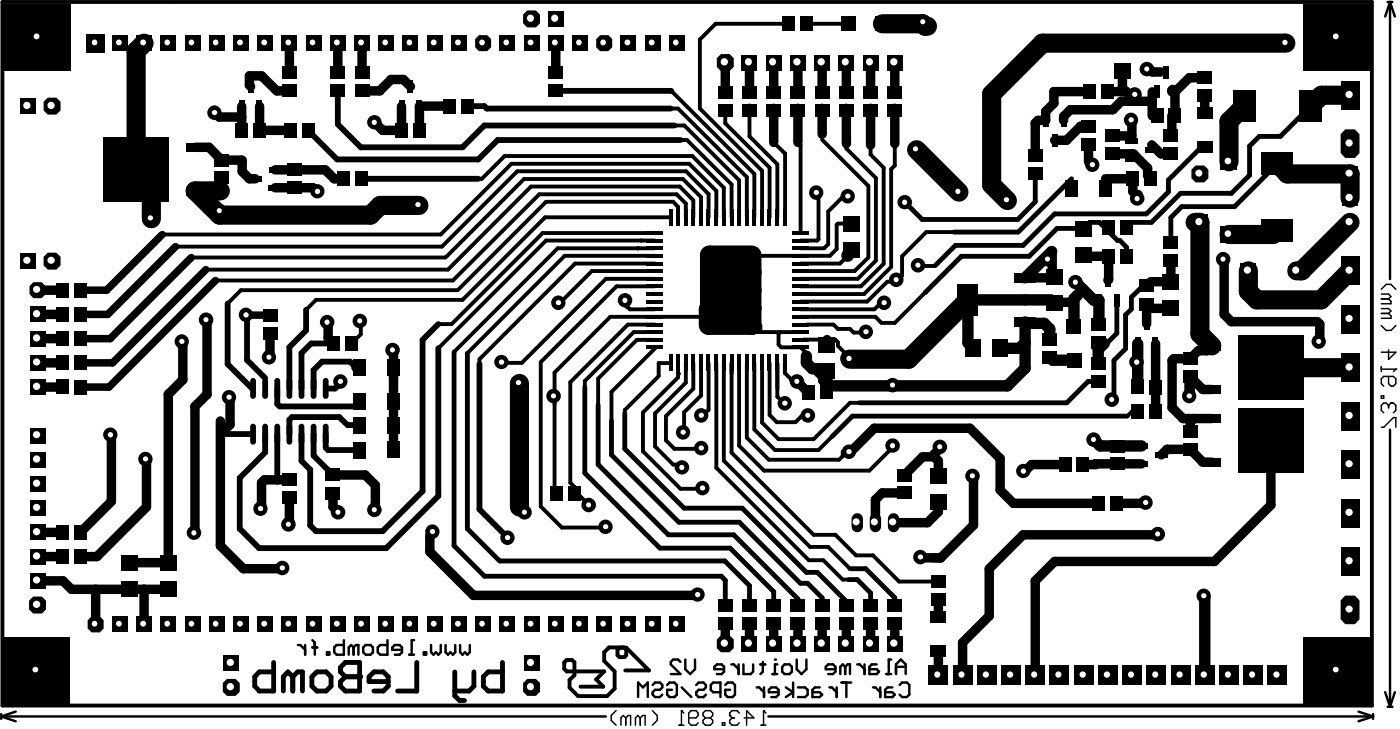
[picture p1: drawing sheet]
<svg xmlns="http://www.w3.org/2000/svg" width="146mm" height="76mm" viewBox="0 0 146 76" stroke-linecap="round" stroke-linejoin="round" font-family="sans-serif">
<g fill="none" stroke="#000" stroke-width=".25">
<path d="M145.1 .2h.5M145.4 .2l.5 1.5M145.4 .2v29M145.4 .2l-.5 1.5M145.4 44.9v29M.1 74.6v.5M.1 74.9l1.5 .5M.1 74.9h63.3M1.6 74.4l-1.5 .5M31.1 67.4h.3l.5 .5M31.9 67.4v1M32.7 66.9l.2 .3v1.2"/>
<path d="M32.7 67.7h.5M34.2 68.2h.2v.2h-.2zM36 66.9v1.5h-.8l-.3-.2v-.5l.3-.3h.8M37 67.7l.2-.3h.3v1M37 67.7v.7M37 67.7l-.3-.3-.2 .3v.7M38 67.7l.2-.3h.5l.3 .3v.5l-.3 .2h-.5l-.2-.2zM40.5 66.9v1.5h-.7l-.3-.2v-.5l.3-.3h.7M42 67.9h-1v-.2l.3-.3h.5l.2 .3v.5l-.2 .2h-.5M42.8 68.4h.5M43.3 66.9h-.2v1.5M44.3 68.2h.3v.2h-.3z"/>
<path d="M45.1 67.4v.8l.2 .2 .3-.2 .2 .2 .3-.2v-.8M46.6 67.4v.8l.2 .2 .3-.2 .3 .2 .2-.2v-.8M48.1 67.4v.8l.3 .2 .2-.2 .3 .2 .2-.2v-.8M66.7 72.9v-1.6l.5 .6 .5-.6v1.6M68.2 71.6l.3-.3h.5l.3 .3v.3l-.3 .2h-.5l-.3 .3v.2l.3 .3h.5l.3-.3M69.8 71.6l.2-.3h.5l.3 .3v1l-.3 .3h-.5l-.2-.3v-.5h.5M71.2 69.2l-.3-.3h-.5l-.3 .3v.2l1.1 1.1h-1.1M71.3 71.9l1 1M71.7 68.9v1.1l.5 .5 .5-.5v-1.1M72.8 71.6l.3-.3h.5l.2 .3v.3l-.2 .2h-.5l-.3 .3v.2l.3 .3h.5l.2-.3M75.3 72.4h-.7l-.3-.3v-.5l.3-.3h.7v1.6M75.7 70h-1v-.3l.3-.3h.5l.2 .3v.5l-.2 .3h-.5"/>
<path d="M75.8 71.6l.3-.3h.5l.3 .3v1l-.3 .3h-.5l-.3-.3v-.5h.6M76.5 69.4h.2l.5 .6M77.2 69.4v1.1M77.7 69.4v1.1h.8l.3-.3v-.8M79.1 71.9h.3l.5 .5M79.5 69.4h.5M79.8 69.2v1l-.3 .3M79.9 71.9v1M80.4 74.9h63.2M80.8 70.5h.5M81 68.9h.1M81.3 69.4h-.3v1.1"/>
<path d="M81.4 72.4h-1v-.3l.3-.2h.5l.2 .2v.5l-.2 .3h-.5M81.8 69.7l.2-.3h.6l.2 .3v.5l-.2 .3h-.6l-.2-.3zM82.2 71.9l.7 .5-.7 .5M82.9 71.3v1.6M83.3 68.9v1.1l.5 .5 .5-.5v-1.1M83.4 71.9h.8l.3 .2v.5l-.3 .3h-.8M85.7 71.9h-.5l-.2 .2v.8h.7l.3-.3-.3-.2h-.7M86.7 71.9h.3l.5 .5M87.4 70h-1v-.3l.2-.3h.5l.3 .3v.5l-.3 .3h-.5M87.5 71.9v1M88 71.3h1M88.4 69.7l.2-.3h.3v1.1"/>
<path d="M88.4 69.7v.8M88.4 69.7l-.3-.3-.2 .3v.8M88.5 71.3v1.6M89.6 69.4h.3l.5 .6M90.4 69.4v1.1M91.3 71.9h.2l.6 .5M91.7 69.4h-.5l-.3 .3v.8h.8l.2-.3-.2-.2h-.8M92.1 71.9v1M92.7 70.5h.5M93.2 68.9h-.3v1.6M93.3 71.9h-.5l-.2 .2v.8h.7l.3-.3-.3-.2h-.7M93.7 70.5v-1.1l.5-.5 .5 .5v1.1"/>
<path d="M93.7 69.7h1M94.1 71.6l.2-.3h.5l.3 .3v1l-.3 .3h-.5l-.2-.3M142.1 74.4l1.5 .5M143.6 74.6v.5M143.6 74.9l-1.5 .5M144.9 72.4l.5 1.5M145.1 73.9h.5M145.9 72.4l-.5 1.5"/>
</g>
<g fill="none" stroke="#000" stroke-width=".99">
<path d="M14.2 17.7l1.6 1.6M20.4 15.4h1.5l1.3 1.3h2.1v1.2l.8 .8h.6M22.5 11.9l.4 .3h2.4M23.2 18.6v1.2l-.2 .2M25.3 11.1v2.5M26.2 9l-.1-.1v-1h1.2l1.6 1.6h1.4M27.1 11.1v2.5h3.2M28.8 17.8h5.2l.9 .9h1M28.8 19.6h3.9l.5 .5h.1M30.3 4.5v3.1M35.3 4.5v3.1M37.9 4.5v3.1"/>
<path d="M42 11.1v2.5h-2l-.7-.7M42.9 9l-.7-.7h-1.3l-1.2 1.2h-1.8M47.1 11.1h-3.2v2.5M58.1 4.5v3.1M75.8 6.5v3.2M78.4 6.5v3.2M80.9 6.5v3.2M80.9 11.5v3.4M83.4 6.5v3.2M83.4 11.5v3.4M86 6.5v3.2M86 11.5v2.5"/>
<path d="M88.5 6.5v3.2M88.5 11.5v3.5M91 6.5v3.2M91 11.5v3.7M93.6 6.5v3.2M93.6 11.5v3.5M113.8 13.2h-.8l-1.5 1.5h-1.2M113.8 15.1v1.8M113.9 9.6h-3.7v1.2l-.9 .9v.9h-.8l-.2 .3v3.3M115.6 18.7h2.9v1.3l.5 .6v-.3M115.8 9.6h2M116.4 16.1h2.1l1.5 1.5v.7l.3 .4"/>
<path d="M117.4 7.4v1.8l1.4 1.4M118.4 12.9v1.3h-2M120.3 7.3l.2 .2h.9M120.4 15.1l1 1h1M120.5 10.6h-3.3l-.8 .9h-4.5l-.7 .7v.4M120.5 9.6v2.5M122.5 12.1v2l-.1 .1M122.6 9.3l-.1 .3M126 10v1.9M126 8.1h-1.6l-1.5 1.5v2.5M3.9 37.9h2.6M3.9 35.4h2.6"/>
<path d="M3.9 32.9h2.6M3.9 30.3h2.6M19.1 35.8v3.9l-1.5 1.5v17.6h-4.1M21.7 33.5v7.7l-1.3 1.3v13.3M28.2 34.8v2.6M34.3 33.8v1.5l.6 .6M37.2 38.4h.4M41.2 36.7v10.3M83.4 40l1.1 1M86.5 35.5v.5M107.2 29h3M110 26.3v2.7"/>
<path d="M112.3 31.2l-.4 .4h-1.5l-.1 .1M113.2 30.3l-.5 .5M113.3 26.7l.2 .1h2.4v2.4v.1M120.8 35.9v7.1M122.4 32.2h-2l-.5-.4v2.1M122.4 27.2v2.2h-2l-.5 .5M124.5 39.4l-.2 .1v1.5M124.5 39.4v2.1M124.5 39.4l1.3 1.3h.9M126.7 36.2l-.5 .5h-.9l-.8 .8h-1.8l-.1 .2v4.9l1.1 1.2h3M128 27.2v5.7l.8 .7h9l.2 .3v1.9M3.9 58.2h2.6"/>
<path d="M3.9 55.6h2.6M3.9 40.5h2.6M11.6 45.5v6.9l-3.2 3.2M15.3 48.1v4.9l-5.2 5.2h-1.7M23 44v13l2.5 2.4h4.1M24.1 41.6v2.8l-1 1M30.3 52v2.9M30.3 50.2h-2.6l-.4 .3v2.7M34.8 51.5v1.5l.7 .6M34.8 49.6h3.4l1.1 1.1v2.7M45.3 55.6l-.4 .4v1.7l4.6 4.5h23.6M54.3 53l.7 .6"/>
<path d="M86.7 40.3l-.3 .4v.3M88.9 47.3l2.5-2.5h10l3.2 3.1v3.3l1.4 1.4h8.9M94.6 51.5h-2.3l-.8 .7v2.4M97.7 47.8h-1.2l-1.9 1.8M97.7 47.8l.4 .4v1.5M98.1 52.5v1l-1.1 1.1h-3.6M98.4 46.8l-.7 .7v.3M101.8 49.8v5.1l-3.4 3.4h-2M111.4 48.6h-3.5l-.8 .7M116.8 52.6h3.1M119.4 48.5h-4.9l.1 .1h-1.4M121.2 55.9h-14.2l-3.6 3.5v5l-2.7 2.8v3.4"/>
<path d="M121.5 47.5l.5-.5h2.5l1.3 1.3h.9M124.8 43.8l-.3 .3v1M132.9 46v6.8l-5.9 5.9h-16.7l-2 2v9.9M3.9 60.7h2.7l.9 .9h10.1M10 61.6v3.7M15.1 61.6v3.7M75.8 65.2v2.1M78.4 65.2v2.1M80.9 65.2v2.1M83.4 65.2v2.1M86 65.2v2.1M88.5 65.2v2.1"/>
<path d="M91 65.2v2.1M93.6 65.2v2.1M98.1 62.7v1.8M98.1 68.1v2.5"/>
</g>
<g fill="none" stroke="#000" stroke-width=".51">
<path d="M108.3 18.1v3l-1.9 1.8h-10l-1.7-1.7M112.1 18.7l-5.6 5.6h-6.7M126 15.4h-.4l-3.4 3.4v1.3l-2.3 2.3h-9.6l-3.3 3.3h-7.1l-2.1 2.1M133.6 17.1l-4.5 4.5h-5.5l-1.2 1.1v2.6M137.1 11.1l-3.2 3.2h-2.2l-1 1v3l-1.9 1.9h-5.3l-3.1 3h-2.6M47.5 36.8v20.2l3.2 3.2h24.7l.4 .5v2.6M48.9 36.9v18.4l3.3 3.3h23.6l2.6 2.6v2.1M115.4 39.9h-1.6l-2.2 2.2h-21.7M116.8 31.4v3.4l-1.1 1.1h-.2M117.8 26.3v-.4l-.7-.8h-.2l-1.9-1.9h-1l-.7 .7h-2.8l-2.9 2.9h-7.1l-3.8 3.8M119.9 29.9h-.4l-1.2 1.2v1.2l-.6 .6v3.6l-1.2 1.2v4.3M61.2 40.5v8.9l7.8 7.9h7.4l4.5 4.6v1.4"/>
<path d="M62.5 42.4v6.2l7.4 7.3h6.8l6.7 6.7v.7M63.9 44v3.5l7.1 7.1h6.3l6.4 6.4h.8l1.5 1.5v.8M65.3 43.2v3.7l6.2 6.2h6.1l6.7 6.7h1.2l3 3.1v.4M88.9 59.4h1.6l3.1 3.1v.8M117.9 43.5h-28.8l-2.1 2.1M28.6 69.2v3h-1.5l-.5-.5v-1l.5-.5h1.5M30.6 70.7l.5-.5h.5v2M30.6 70.7v1.5M30.6 70.7l-.5-.5-.5 .5v1.5M32.6 70.7l.5-.5h1l.5 .5v1l-.5 .5h-1l-.5-.5zM35.6 69.8l.5-.6h1.5v3h-1.5l-.5-.5v-.5l.5-.5-.5-.5zM36.1 70.7h1.5"/>
<path d="M40.6 71.2h-2v-.5l.5-.5h1l.5 .5v1l-.5 .5h-1M43.6 69.2v3h-2M47.6 70.2v2.5l.5 .5h.5M49.6 70.2v1.5l-.5 .5h-1.5M52.5 69.2v3h-1.4l-.6-.5v-1l.6-.5h1.4M88.8 60.6h.8l1.4 1.4v1.3"/>
</g>
<g fill="#000">
<circle cx="41.2" cy="36.7" r=".49"/>
<circle cx="66.7" cy="26" r=".2"/>
<circle cx="67" cy="25.1" r=".2"/>
<circle cx="68.5" cy="24.4" r=".2"/>
<circle cx="70.9" cy="39.1" r=".2"/>
<circle cx="96.7" cy="30.6" r=".2"/>
<circle cx="27.2" cy="53.2" r=".75"/>
<circle cx="37.6" cy="70.7" r=".25"/>
</g>
<g fill="none" stroke="#000" stroke-width=".41">
<path d="M17.7 .2h-17.4v73.5h143.2v-73.5h-125.6M50 18.7h.4l2.4-2.4h19.6l3.3 3.3v3.1M70.1 11.3h.8l7.2 7.2v4.2M70.2 9.5l8.7 8.7v4.5M70.5 13.1h1.1l5.7 5.7v3.9M71.2 14.6h.6l4.7 4.7v3.4M75.8 11.5v1.4l4.7 4.6v5.2M78.4 11v3.3l2.9 2.9v5.5M80.9 11v.5M80.9 14.9l1.2 1.2v6.6M82.5 2.5h-7.7l-1.6 1.6v7.2l6.5 6.6v4.8M83.4 14.9l.3 .3v9.2"/>
<path d="M83.4 11v.5M84.4 2.5h4.4M86 14.6l4.8 4.8v7.5l-1.4 1.4h-5.7M86 11v.5M88.5 11v.5M88.5 15v.5l3.1 3.1v8.6l-1.9 1.9h-6M91 11v.5M91 15.2v1l1.4 1.3v10.1l-2.4 2.3h-6.3M93.6 15v2.3l-.4 .4v10.2l-2.8 2.8h-6.7M93.6 11v.5M35.7 40h-.2l-.3 .2M37.7 33.6v1.3l-.9 1"/>
<path d="M65.5 31.5v.5l.4 .3h2.6M68.5 33.9h-2.8l-6.1 6.1v10.5l.5 .4v.7h.3l1.3 1.3M68.5 27.5h-8.4l-10 10v.6M68.5 24.4h-11.7l-9.6 9.5h-1.4M68.5 36.3v.1l-4.6 4.6v3M68.5 34.7h-2.2l-5.1 5.1v.7M68.5 35.5h-1.9l-4.1 4.1v2.8M68.5 29.9h-4l-8 8v15l2.3 2.2h4.6M68.5 26.7h-9.4l-10.2 10.2M68.5 26h-10.2l-10.8 10.8M68.5 25.1h-11.4l-11.3 11.3M68.5 29.1h-5.1l-8.8 8.8h-2.1"/>
<path d="M68.5 28.3h-6.6l-3.4 3.4M70.1 38h-1.2v1.3l-3.6 3.6v.3M70.1 22.7h-13.1l-8.6 8.6h-15.4l-1 1.1M70.9 22.7v-1.1l-.5-.5h-13.3l-9.2 9.2h-22.7l-1.4 1.4M70.9 38v1.4l-3.7 3.7v4.1l4 3.9h2.4M71.7 38v2l-3.2 3.2v3.5l1.9 1.9h.6l.4 .3M71.7 22.7v-1.4l-.9-1h-14.4l-9 9h-24.9M72.5 22.7v-1.8l-1.4-1.4h-15.6l-8.7 8.7h-25.3M72.5 38v2.6l-2.9 2.9v2.5l.9 .9h2.9M73.3 22.7v-2.1l-1.9-1.9h-16.6l-8.2 8.2h-26.6M73.3 38v3.3l-1.8 1.8v2.2M74.1 22.7v-2.4l-2.4-2.4h-17.6l-7.9 7.9h-27.8"/>
<path d="M74.1 38v4.8l-.7 .7M74.3 33.1h-10.5l-5.8 5.8v12.5l.2 .2M74.9 22.7v-2.7l-2.8-2.9h-18.6l-7.4 7.4h-29.1M74.9 38v10.9l9.7 9.7h1.5l2 2h.7M75.7 38v10.2l9 9h1.9l2.3 2.2M76.5 38v9.3l8.6 8.6h2.3l2.1 2.2h1.8l2.7 2.7h4.1M77.3 38v8.6l2.6 2.6h11l2.5-2.5M77.9 34.7h5.8M78.1 38v7.8l2.3 2.3h7.3l.4-.4v-.5M78.9 38v6.9l2.1 2.1h4.6l1.4-1.4M79.5 34v.7M79.7 38v6.2l1.7 1.7h3.7l3.8-3.8h1"/>
<path d="M80.5 38v5.4l.7 .7h2l.6-.6h.8M81.3 38v3.5l.1 .1M81.6 34.7l-.2 .2v1.1l.3 .3h2l.6 .6v.3M82.1 38v1l.8 1h.5M84 35.5h3.3l.3 .3v.4l.9 .8M84.4 33.9h2.8l.4 .5h1.3l.4 .4h1.1M85.5 20.2l.1 .1v4.7l-.1 .1h-1.8M88.8 26.8h-.2l-.8 .7h-4.1M88.8 20.6h-.7l-1.5 1.5v3.4l-.4 .5h-2.5M89 23.4h-1.4l-.1 .1v2.5l-.7 .7h-9.3M92.6 31.7h-.5l-.7 .6h-7.7M96.7 30.6l-3.1 3.2h-1.4l-.7-.7h-7.8"/>
<path d="M97.8 27.8h-1.7M99.8 24.3h-2.9l-2.6 2.5v2l-.6 .6h-.9l-2.1 2.1h-7M33.2 48l1.6 1.6M119 43h-.6l-.5 .5M65.4 70.1h2.5l-2.4-2.4h-.7l-.2 .2v.6l.2 .2h.5l.2-.2v-.6l-.3-.2h-1.5l-.5 .5v.9l1.1 1.1v1.8l-.8 .8h-3.1l-.8-.9v-.8l.5-.5v-1.4l-.3-.2h-.5l-.3 .2v.7l.3 .3h3.9l-.9 .8 .8 .8h-2.4"/>
</g>
<g fill="none" stroke="#000" stroke-width=".61">
<path d="M32.2 13.6l3.1 3.1h14.7l2-2.1h19.2M35.3 9.5v3.5l2.4 2.4h10.7l2.2-2.3h19.9M37.8 18.7h12.2M48.9 11.1h1.7l.3 .2h19.2M58.1 9.5h12.1M23.8 31.7v6.4l2.6 2.5h.1M25.9 32.9l-.1 4.7 1.9 1.9M32 32.4v2.1l-1.7 1.8v4.3M34.9 35.9h-2.4l-1 1v3.7M35.7 40l-.7 .6h-.9M37.2 38.4l-.6-.6h-2.9l-.9 .9v1.9M45.8 36.4v15.5l-5.4 5.4h-13.3l-2-2v-5.3l2.6-2.7v-1.9"/>
<path d="M45.8 33.9l-1.6 1.6v15.8l-4.2 4.2h-7l-.6-.6v-5.8l-.9-.9v-2.8M50.1 38.1v15.1l3.1 3.1M23.1 45.4h3.4M29 40.6v1.6l.2 .3h7.9l.5-.5M29 45.4v4.8M32.8 45.4v2.2l2 2M34.1 45.4v1.4l.2 .2h3.3M37.6 44.5l-.1-.1h-1.2l-.8-.8h-5l-.2 .3v1.5"/>
</g>
<g fill="none" stroke="#000" stroke-width="1.2">
<path d="M86.5 38.8v2.1l-.1 .1M107.2 33.6v4.9l-1.9 1.8h-18.6l-.6-.6v-.4l-.8-.8h-.4l-.6-.6v-.7M107.2 35.8l-.6 .6h-2M107.2 33.8h2l.6 .6v1.1M109.8 37.3l.3 .3h2.2M109.9 31.3h-8.7v4.5l.6 .6M110 26.3l-2.8 2.7M112.6 29.6l.6 .7M112.7 30.8l-.4 .4v3M113.3 30.3l1.1 1.1h.5v2.1l-.1-.1v.6M115.5 35.9l-.7 .6v1.5M119 35.9v4.6"/>
<path d="M114.5 46l.5 .6h4.4M126 62.4v8.2"/>
</g>
<g fill="none" stroke="#000" stroke-width="2">
<path d="M15.1 4.5l-.9 .8v12.4M15.8 19.3v3.6M23 20h-2.6l2.6 2.5h15.7l1.1-1h4M92.3 2.5h4.2l.2 .2h.3M95.9 15.7l4.4 4.4M130.1 11.1l-1.6 1.6v4.2M133.6 17.1l1 1.1M134.5 4.5h-25.5l-5.3 5.3v9.5l1.6 1.7M134.6 18.2h6.6v2.5M141.2 10h-3l-1.1 1.1M141.2 9.8l-.4 .2M74.2 28.4h4.4"/>
<path d="M74.3 30.3h4.3M78.6 32.2h-4.4l-.1 .2v1.6M78.6 26.7h-4.4v7.3h4.4v-7.3M101.2 31.3l-6.2 6.2h-6.1M125 23.2h.5v11.7l1.2 1.3M130.5 28.3v2.2l.9 .8h6.7l3.1-3M132.9 38.4h8.3l-.1 .1M132.9 36.9l1.6 1.6M133.6 24.1l-.5 .4h-4.6M141.2 23.2l-5.1 5.1h-.5M54.3 40.1v12.9"/>
</g>
<path d="M17 24.5l-5.9 5.8h-2.7M18.4 25.8l-7.1 7.1h-2.9M20 26.9l-8.5 8.5h-3.1M21.5 28.2l-9.7 9.7h-3.4M22.5 29.3l-11.1 11.2h-3M25.9 32.9h2.3" fill="none" stroke="#000" stroke-width=".79"/>
<g fill="none" stroke="#000" stroke-width=".15">
<path d="M144.4 38.3v.5M144.4 38.6h1.6M144.4 34l.6 .5h.5l.5-.5M144.4 32.8h.8M144.4 32.3h.8l.3 .2-.3 .3M144.4 31.2h.8M144.4 30.7h.8l.3 .3-.3 .2M144.4 30.2l.6-.5h.5l.5 .5M145.2 39.3v.8l.3 .3h.2l.3-.3v-.5l-.3-.3h-1l-.3 .3v.5l.3 .3M145.2 36.6v1l.8-.8h-1.6M145.2 32.8l.3 .2v.3h-1.1M145.2 31.2l.3 .3v.3h-1.1"/>
<path d="M146 38.6h.1M146 38.6l-.3 .2M144.4 44.7h.3l1-1.1h.3v1.1M144.4 41.4h.3v.2h-.3zM145.2 42.4l-.2-.3h-.3l-.3 .3v.5l.3 .2M145.2 42.4v.2M145.5 42.1h.1M145.5 42.1h.2l.3 .3v.5l-.3 .2M145.5 42.1l-.3 .3M64.4 74.3l-.5 .5v.5l.5 .5M65.4 75l.3-.2h.2v1M65.4 75v.8"/>
<path d="M65.4 75l-.2-.2-.3 .2v.8M67 75l.2-.2h.3v1M67 75v.8M67 75l-.3-.2-.3 .2v.8M68.2 74.3l.5 .5v.5l-.5 .5M71 75.8h.5M71.3 74.3h.1M71.3 74.3v1.5M71.3 74.3l.2 .2M72 75h.8l.2-.2v-.3l-.2-.2h-.5l-.3 .2v1l.3 .3h.5l.2-.3M73.8 75l-.3 .3v.2l.3 .3h.5l.2-.3v-.2l-.2-.3M73.8 75h.5"/>
<path d="M73.8 75l-.3-.2v-.3l.3-.2h.5l.2 .2v.3l-.2 .2M75.5 75.5h.3v.3h-.3zM76.3 74.8h.1M76.3 74.8l.3 .2M76.6 75l-.3 .3v.2l.3 .3h.5l.2-.3M76.6 75h.2M77.3 74.5l-.2-.2h-.5l-.3 .2v.3M77.8 75h1l-.7-.7v1.5M79.6 75.8h.5M79.8 74.3h.1M79.8 74.3v1.5M79.8 74.3l.3 .2"/>
</g>
<circle cx="27.3" cy="53.2" r=".27" fill="#fff"/>
<circle cx="39.2" cy="12.8" r=".75" fill="#000"/>
<circle cx="39.1" cy="12.8" r=".27" fill="#fff"/>
<circle cx="43.7" cy="21.4" r=".75" fill="#000"/>
<circle cx="43.7" cy="21.4" r=".27" fill="#fff"/>
<circle cx="53.1" cy="56.2" r=".75" fill="#000"/>
<circle cx="53.1" cy="56.2" r=".27" fill="#fff"/>
<circle cx="93.7" cy="29.2" r=".76" fill="#000"/>
<circle cx="93.7" cy="29.2" r=".27" fill="#fff"/>
<circle cx="88.6" cy="26.7" r=".67" fill="#000"/>
<circle cx="88.7" cy="26.7" r=".27" fill="#fff"/>
<circle cx="101.7" cy="49.8" r=".76" fill="#000"/>
<circle cx="101.7" cy="49.7" r=".27" fill="#fff"/>
<circle cx="121.1" cy="55.8" r=".76" fill="#000"/>
<circle cx="121.1" cy="55.8" r=".27" fill="#fff"/>
<circle cx="125.9" cy="62.3" r=".75" fill="#000"/>
<circle cx="125.9" cy="62.3" r=".27" fill="#fff"/>
<circle cx="119.8" cy="52.5" r=".75" fill="#000"/>
<circle cx="119.8" cy="52.5" r=".27" fill="#fff"/>
<circle cx="114.4" cy="46" r=".76" fill="#000"/>
<circle cx="114.4" cy="45.9" r=".27" fill="#fff"/>
<circle cx="96.2" cy="58.2" r=".75" fill="#000"/>
<circle cx="96.3" cy="58.2" r=".27" fill="#fff"/>
<circle cx="98.3" cy="46.7" r=".76" fill="#000"/>
<circle cx="98.3" cy="46.7" r=".27" fill="#fff"/>
<circle cx="116.3" cy="41.8" r=".76" fill="#000"/>
<circle cx="116.2" cy="41.8" r=".27" fill="#fff"/>
<circle cx="93.3" cy="40.3" r=".76" fill="#000"/>
<circle cx="93.3" cy="40.2" r=".27" fill="#fff"/>
<circle cx="82.1" cy="42.2" r=".75" fill="#000"/>
<circle cx="82.1" cy="42.1" r=".27" fill="#fff"/>
<circle cx="83.3" cy="39.9" r=".76" fill="#000"/>
<circle cx="83.3" cy="39.9" r=".27" fill="#fff"/>
<circle cx="84.5" cy="43.4" r=".76" fill="#000"/>
<circle cx="84.5" cy="43.4" r=".27" fill="#fff"/>
<circle cx="93.3" cy="46.6" r=".75" fill="#000"/>
<circle cx="93.3" cy="46.6" r=".27" fill="#fff"/>
<circle cx="90.5" cy="34.7" r=".75" fill="#000"/>
<circle cx="90.6" cy="34.7" r=".27" fill="#fff"/>
<circle cx="88.8" cy="47.2" r=".75" fill="#000"/>
<circle cx="88.8" cy="47.2" r=".27" fill="#fff"/>
<circle cx="73.3" cy="46.8" r=".75" fill="#000"/>
<circle cx="73.3" cy="46.8" r=".27" fill="#fff"/>
<circle cx="92.4" cy="31.7" r=".75" fill="#000"/>
<circle cx="92.5" cy="31.6" r=".27" fill="#fff"/>
<circle cx="134.4" cy="4.4" r=".9" fill="#000"/>
<circle cx="134.4" cy="4.4" r=".28" fill="#fff"/>
<circle cx="118.9" cy="20.7" r=".75" fill="#000"/>
<circle cx="118.9" cy="20.8" r=".27" fill="#fff"/>
<circle cx="118.9" cy="37.8" r=".75" fill="#000"/>
<circle cx="118.9" cy="37.9" r=".28" fill="#fff"/>
<circle cx="124.3" cy="41.4" r=".75" fill="#000"/>
<circle cx="124.4" cy="41.4" r=".27" fill="#fff"/>
<circle cx="127.9" cy="27.1" r=".76" fill="#000"/>
<circle cx="127.9" cy="27.1" r=".27" fill="#fff"/>
<circle cx="112.5" cy="29.5" r=".75" fill="#000"/>
<circle cx="112.4" cy="29.5" r=".27" fill="#fff"/>
<circle cx="118.6" cy="9.9" r=".75" fill="#000"/>
<circle cx="118.7" cy="9.9" r=".27" fill="#fff"/>
<circle cx="109.6" cy="27.1" r=".76" fill="#000"/>
<circle cx="109.5" cy="27.1" r=".27" fill="#fff"/>
<circle cx="119.9" cy="7.2" r=".76" fill="#000"/>
<circle cx="119.9" cy="7.2" r=".27" fill="#fff"/>
<circle cx="118.3" cy="12.5" r=".75" fill="#000"/>
<circle cx="118.3" cy="12.5" r=".27" fill="#fff"/>
<circle cx="114.2" cy="17.2" r=".75" fill="#000"/>
<circle cx="114.2" cy="17.2" r=".27" fill="#fff"/>
<circle cx="137.9" cy="35.7" r=".75" fill="#000"/>
<circle cx="137.9" cy="35.7" r=".27" fill="#fff"/>
<circle cx="105.2" cy="20.9" r=".91" fill="#000"/>
<circle cx="105.3" cy="20.9" r=".27" fill="#fff"/>
<circle cx="100.2" cy="20" r=".91" fill="#000"/>
<circle cx="100.2" cy="20" r=".27" fill="#fff"/>
<circle cx="88.6" cy="20.5" r=".75" fill="#000"/>
<circle cx="88.7" cy="20.5" r=".27" fill="#fff"/>
<circle cx="94.6" cy="21.1" r=".75" fill="#000"/>
<circle cx="94.6" cy="21.1" r=".27" fill="#fff"/>
<circle cx="96.5" cy="2.3" r=".76" fill="#000"/>
<circle cx="96.5" cy="2.3" r=".27" fill="#fff"/>
<circle cx="73.3" cy="43.4" r=".75" fill="#000"/>
<circle cx="73.3" cy="43.4" r=".27" fill="#fff"/>
<circle cx="71.4" cy="45.2" r=".75" fill="#000"/>
<circle cx="71.4" cy="45.2" r=".27" fill="#fff"/>
<circle cx="71.3" cy="48.8" r=".75" fill="#000"/>
<circle cx="71.3" cy="48.9" r=".27" fill="#fff"/>
<circle cx="73.4" cy="51" r=".75" fill="#000"/>
<circle cx="73.5" cy="51" r=".27" fill="#fff"/>
<circle cx="107" cy="49.2" r=".75" fill="#000"/>
<circle cx="107" cy="49.2" r=".28" fill="#fff"/>
<circle cx="95.7" cy="15.6" r=".76" fill="#000"/>
<circle cx="95.7" cy="15.6" r=".27" fill="#fff"/>
<circle cx="65.4" cy="31.4" r=".75" fill="#000"/>
<circle cx="65.3" cy="31.4" r=".27" fill="#fff"/>
<circle cx="85.3" cy="20.1" r=".75" fill="#000"/>
<circle cx="85.4" cy="20.1" r=".27" fill="#fff"/>
<circle cx="96" cy="27.7" r=".76" fill="#000"/>
<circle cx="96" cy="27.7" r=".27" fill="#fff"/>
<circle cx="88.8" cy="37.5" r=".91" fill="#000"/>
<circle cx="88.8" cy="37.5" r=".28" fill="#fff"/>
<circle cx="72.9" cy="62.1" r=".75" fill="#000"/>
<circle cx="73" cy="62.2" r=".28" fill="#fff"/>
<circle cx="15.2" cy="48" r=".75" fill="#000"/>
<circle cx="15.2" cy="48" r=".27" fill="#fff"/>
<circle cx="11.5" cy="45.4" r=".75" fill="#000"/>
<circle cx="11.5" cy="45.4" r=".28" fill="#fff"/>
<circle cx="57.9" cy="41.4" r=".76" fill="#000"/>
<circle cx="57.9" cy="41.4" r=".27" fill="#fff"/>
<circle cx="58.4" cy="31.7" r=".75" fill="#000"/>
<circle cx="58.4" cy="31.6" r=".27" fill="#fff"/>
<circle cx="45.2" cy="55.6" r=".75" fill="#000"/>
<circle cx="45.2" cy="55.6" r=".27" fill="#fff"/>
<circle cx="54.9" cy="53.5" r=".76" fill="#000"/>
<circle cx="54.8" cy="53.5" r=".27" fill="#fff"/>
<circle cx="37.6" cy="33.5" r=".76" fill="#000"/>
<circle cx="37.6" cy="33.5" r=".27" fill="#fff"/>
<circle cx="29.5" cy="59.4" r=".75" fill="#000"/>
<circle cx="29.5" cy="59.4" r=".27" fill="#fff"/>
<circle cx="63.3" cy="55.1" r=".75" fill="#000"/>
<circle cx="63.3" cy="55.1" r=".27" fill="#fff"/>
<circle cx="61.6" cy="52.8" r=".76" fill="#000"/>
<circle cx="61.5" cy="52.8" r=".27" fill="#fff"/>
<circle cx="20.3" cy="55.7" r=".75" fill="#000"/>
<circle cx="20.3" cy="55.7" r=".27" fill="#fff"/>
<circle cx="19" cy="35.7" r=".75" fill="#000"/>
<circle cx="19" cy="35.7" r=".27" fill="#fff"/>
<circle cx="22.9" cy="22" r=".76" fill="#000"/>
<circle cx="22.9" cy="22" r=".27" fill="#fff"/>
<circle cx="15.7" cy="22.8" r=".75" fill="#000"/>
<circle cx="15.7" cy="22.8" r=".27" fill="#fff"/>
<circle cx="22.4" cy="11.8" r=".75" fill="#000"/>
<circle cx="22.4" cy="11.8" r=".27" fill="#fff"/>
<circle cx="33.2" cy="20" r=".75" fill="#000"/>
<circle cx="33.2" cy="20" r=".28" fill="#fff"/>
<circle cx="23.9" cy="41.5" r=".75" fill="#000"/>
<circle cx="24" cy="41.5" r=".27" fill="#fff"/>
<circle cx="30.2" cy="54.8" r=".76" fill="#000"/>
<circle cx="30.1" cy="54.8" r=".27" fill="#fff"/>
<circle cx="41.1" cy="36.6" r=".76" fill="#000"/>
<circle cx="41" cy="36.6" r=".27" fill="#fff"/>
<circle cx="39.2" cy="53.3" r=".76" fill="#000"/>
<circle cx="39.1" cy="53.3" r=".27" fill="#fff"/>
<circle cx="35.4" cy="53.5" r=".76" fill="#000"/>
<circle cx="35.3" cy="53.5" r=".27" fill="#fff"/>
<circle cx="25.7" cy="32.9" r=".75" fill="#000"/>
<circle cx="25.7" cy="32.9" r=".28" fill="#fff"/>
<circle cx="21.6" cy="33.4" r=".76" fill="#000"/>
<circle cx="21.5" cy="33.4" r=".27" fill="#fff"/>
<circle cx="28.1" cy="37.3" r=".75" fill="#000"/>
<circle cx="28.1" cy="37.3" r=".27" fill="#fff"/>
<circle cx="34.2" cy="33.7" r=".75" fill="#000"/>
<circle cx="34.2" cy="33.7" r=".27" fill="#fff"/>
<circle cx="52.4" cy="37.8" r=".75" fill="#000"/>
<circle cx="52.4" cy="37.9" r=".28" fill="#fff"/>
<circle cx="54.2" cy="40" r=".75" fill="#000"/>
<circle cx="54.2" cy="40" r=".27" fill="#fff"/>
<circle cx="35.6" cy="39.9" r=".75" fill="#000"/>
<circle cx="35.6" cy="39.9" r=".27" fill="#fff"/>
<path d="M124.6 22.4h1.7v1.7h-1.7z" fill-rule="evenodd" fill="#000"/>
<circle cx="125.4" cy="23.2" r=".37" fill="#fff"/>
<path d="M23.3 71.4l.4-.4h.9l.5 .4v.9l-.5 .4h-.9l-.4-.4z" fill-rule="evenodd" fill="#000"/>
<circle cx="24.1" cy="71.8" r=".38" fill="#fff"/>
<path d="M3.1 54.8h1.7v1.7h-1.7z" fill-rule="evenodd" fill="#000"/>
<circle cx="3.8" cy="55.6" r=".38" fill="#fff"/>
<path d="M3.1 44.7h1.7v1.7h-1.7z" fill-rule="evenodd" fill="#000"/>
<circle cx="3.8" cy="45.4" r=".37" fill="#fff"/>
<path d="M3.1 34.6h1.7v1.6h-1.7z" fill-rule="evenodd" fill="#000"/>
<circle cx="3.8" cy="35.3" r=".38" fill="#fff"/>
<path d="M134.7 27.9l.5-.5h.9l.4 .5v.9l-.4 .4h-.9l-.5-.4z" fill-rule="evenodd" fill="#000"/>
<circle cx="135.5" cy="28.2" r=".37" fill="#fff"/>
<path d="M124.6 17.7l.4-.4h.9l.5 .4v.9l-.5 .5h-.9l-.4-.5z" fill-rule="evenodd" fill="#000"/>
<circle cx="125.4" cy="18.1" r=".37" fill="#fff"/>
<path d="M90.2 66.5h1.7v1.6h-1.7z" fill-rule="evenodd" fill="#000"/>
<circle cx="90.9" cy="67.2" r=".37" fill="#fff"/>
<path d="M90.2 5.7h1.7v1.7h-1.7z" fill-rule="evenodd" fill="#000"/>
<circle cx="90.9" cy="6.5" r=".37" fill="#fff"/>
<path d="M80.1 66.5h1.6v1.6h-1.6z" fill-rule="evenodd" fill="#000"/>
<circle cx="80.8" cy="67.2" r=".37" fill="#fff"/>
<path d="M80.1 5.7h1.6v1.7h-1.6z" fill-rule="evenodd" fill="#000"/>
<circle cx="80.8" cy="6.5" r=".37" fill="#fff"/>
<path d="M69.9 3.7h1.7v1.6h-1.7z" fill-rule="evenodd" fill="#000"/>
<circle cx="70.7" cy="4.4" r=".3" fill="#fff"/>
<path d="M59.8 3.7h1.7v1.6h-1.7z" fill-rule="evenodd" fill="#000"/>
<circle cx="60.5" cy="4.4" r=".3" fill="#fff"/>
<path d="M49.7 4.1l.4-.4h.9l.4 .4v.8l-.4 .4h-.9l-.4-.4z" fill-rule="evenodd" fill="#000"/>
<circle cx="50.4" cy="4.4" r=".3" fill="#fff"/>
<path d="M39.6 3.7h1.6v1.6h-1.6z" fill-rule="evenodd" fill="#000"/>
<circle cx="40.3" cy="4.4" r=".3" fill="#fff"/>
<path d="M29.4 3.7h1.7v1.6h-1.7z" fill-rule="evenodd" fill="#000"/>
<circle cx="30.1" cy="4.4" r=".3" fill="#fff"/>
<path d="M23.3 68.5h1.7v1.7h-1.7z" fill-rule="evenodd" fill="#000"/>
<circle cx="24.1" cy="69.2" r=".38" fill="#fff"/>
<path d="M19.3 3.7h1.7v1.6h-1.7z" fill-rule="evenodd" fill="#000"/>
<circle cx="20" cy="4.4" r=".3" fill="#fff"/>
<path d="M3.1 59.9h1.7v1.6h-1.7z" fill-rule="evenodd" fill="#000"/>
<circle cx="3.8" cy="60.6" r=".37" fill="#fff"/>
<path d="M3 62.8l.5-.4h.9l.4 .4v.9l-.4 .4h-.9l-.5-.4z" fill-rule="evenodd" fill="#000"/>
<circle cx="3.8" cy="63.2" r=".38" fill="#fff"/>
<path d="M3.1 49.8h1.7v1.6h-1.7z" fill-rule="evenodd" fill="#000"/>
<circle cx="3.8" cy="50.5" r=".38" fill="#fff"/>
<path d="M3.1 52.3h1.7v1.7h-1.7z" fill-rule="evenodd" fill="#000"/>
<circle cx="3.8" cy="53" r=".37" fill="#fff"/>
<path d="M3.1 47.2h1.7v1.7h-1.7z" fill-rule="evenodd" fill="#000"/>
<circle cx="3.8" cy="48" r=".38" fill="#fff"/>
<path d="M3.1 39.6h1.7v1.7h-1.7z" fill-rule="evenodd" fill="#000"/>
<circle cx="3.8" cy="40.4" r=".38" fill="#fff"/>
<path d="M3.1 37.1h1.7v1.7h-1.7z" fill-rule="evenodd" fill="#000"/>
<circle cx="3.8" cy="37.8" r=".37" fill="#fff"/>
<path d="M3.1 29.9l.4-.4h.9l.4 .4v.9l-.4 .4h-.9l-.4-.4z" fill-rule="evenodd" fill="#000"/>
<circle cx="3.8" cy="30.2" r=".37" fill="#fff"/>
<path d="M69.9 64.4h1.7v1.7h-1.7z" fill-rule="evenodd" fill="#000"/>
<circle cx="70.7" cy="65.2" r=".3" fill="#fff"/>
<path d="M59.8 64.4h1.7v1.7h-1.7z" fill-rule="evenodd" fill="#000"/>
<circle cx="60.5" cy="65.2" r=".3" fill="#fff"/>
<path d="M49.7 64.4h1.7v1.7h-1.7z" fill-rule="evenodd" fill="#000"/>
<circle cx="50.4" cy="65.2" r=".3" fill="#fff"/>
<path d="M39.6 64.4h1.6v1.7h-1.6z" fill-rule="evenodd" fill="#000"/>
<circle cx="40.3" cy="65.2" r=".3" fill="#fff"/>
<path d="M29.4 64.4h1.7v1.7h-1.7z" fill-rule="evenodd" fill="#000"/>
<circle cx="30.1" cy="65.2" r=".3" fill="#fff"/>
<path d="M19.3 64.4h1.7v1.7h-1.7z" fill-rule="evenodd" fill="#000"/>
<circle cx="20" cy="65.2" r=".3" fill="#fff"/>
<path d="M9.2 64.8l.4-.4h.8l.4 .4v.9l-.4 .4h-.8l-.4-.4z" fill-rule="evenodd" fill="#000"/>
<circle cx="9.9" cy="65.2" r=".3" fill="#fff"/>
<path d="M3.1 57.3h1.7v1.7h-1.7z" fill-rule="evenodd" fill="#000"/>
<circle cx="3.8" cy="58.1" r=".38" fill="#fff"/>
<path d="M3.1 32h1.7v1.7h-1.7z" fill-rule="evenodd" fill="#000"/>
<circle cx="3.8" cy="32.8" r=".38" fill="#fff"/>
<path d="M140.3 22.8l.4-.4h.9l.5 .4v.9l-.5 .4h-.9l-.4-.4z" fill-rule="evenodd" fill="#000"/>
<circle cx="141.1" cy="23.2" r=".38" fill="#fff"/>
<path d="M54.7 71.4l.4-.4h.9l.5 .4v.9l-.5 .4h-.9l-.4-.4z" fill-rule="evenodd" fill="#000"/>
<circle cx="55.5" cy="71.8" r=".37" fill="#fff"/>
<path d="M2.1 26.5h1.6v1.6h-1.6z" fill-rule="evenodd" fill="#000"/>
<circle cx="2.8" cy="27.2" r=".37" fill="#fff"/>
<path d="M2.1 10.3h1.6v1.6h-1.6z" fill-rule="evenodd" fill="#000"/>
<circle cx="2.8" cy="11" r=".38" fill="#fff"/>
<path d="M136.3 66.6h7v7h-7z" fill-rule="evenodd" fill="#000"/>
<circle cx="139.7" cy="70" r=".3" fill="#fff"/>
<path d="M140.7 62.3h1l.5 .5v1.9l-.5 .5h-1l-.5-.5v-1.9z" fill-rule="evenodd" fill="#000"/>
<circle cx="141.1" cy="63.7" r=".37" fill="#fff"/>
<path d="M140.2 52.1h2v3h-2z" fill-rule="evenodd" fill="#000"/>
<circle cx="141.1" cy="53.5" r=".38" fill="#fff"/>
<path d="M140.2 42h2v3h-2z" fill-rule="evenodd" fill="#000"/>
<circle cx="141.1" cy="43.4" r=".38" fill="#fff"/>
<path d="M140.2 36.9h2v3h-2z" fill-rule="evenodd" fill="#000"/>
<circle cx="141.1" cy="38.4" r=".38" fill="#fff"/>
<path d="M140.2 26.8h2v3h-2z" fill-rule="evenodd" fill="#000"/>
<circle cx="141.1" cy="28.2" r=".38" fill="#fff"/>
<path d="M140.3 17.3h1.7v1.7h-1.7z" fill-rule="evenodd" fill="#000"/>
<circle cx="141.1" cy="18.1" r=".37" fill="#fff"/>
<path d="M140.3 19.9h1.7v1.6h-1.7z" fill-rule="evenodd" fill="#000"/>
<circle cx="141.1" cy="20.6" r=".38" fill="#fff"/>
<path d="M140.7 13.5h1l.5 .5v2l-.5 .5h-1l-.5-.5v-2z" fill-rule="evenodd" fill="#000"/>
<circle cx="141.1" cy="14.9" r=".38" fill="#fff"/>
<path d="M132.6 69.6h2v2h-2z" fill-rule="evenodd" fill="#000"/>
<circle cx="133.5" cy="70.5" r=".33" fill="#fff"/>
<path d="M130 69.6h2.1v2h-2.1z" fill-rule="evenodd" fill="#000"/>
<circle cx="130.9" cy="70.5" r=".32" fill="#fff"/>
<path d="M129.7 27.5h1.7v1.6h-1.7z" fill-rule="evenodd" fill="#000"/>
<circle cx="130.4" cy="28.2" r=".38" fill="#fff"/>
<path d="M119.9 69.6h2v2h-2z" fill-rule="evenodd" fill="#000"/>
<circle cx="120.8" cy="70.5" r=".32" fill="#fff"/>
<path d="M125 69.6h2v2h-2z" fill-rule="evenodd" fill="#000"/>
<circle cx="125.9" cy="70.5" r=".33" fill="#fff"/>
<path d="M122.4 69.6h2.1v2h-2.1z" fill-rule="evenodd" fill="#000"/>
<circle cx="123.4" cy="70.5" r=".33" fill="#fff"/>
<path d="M114.8 69.6h2.1v2h-2.1z" fill-rule="evenodd" fill="#000"/>
<circle cx="115.8" cy="70.5" r=".33" fill="#fff"/>
<path d="M112.3 69.6h2v2h-2z" fill-rule="evenodd" fill="#000"/>
<circle cx="113.2" cy="70.5" r=".33" fill="#fff"/>
<path d="M107.2 69.6h2.1v2h-2.1z" fill-rule="evenodd" fill="#000"/>
<circle cx="108.1" cy="70.5" r=".32" fill="#fff"/>
<path d="M104.7 69.6h2v2h-2z" fill-rule="evenodd" fill="#000"/>
<circle cx="105.6" cy="70.5" r=".33" fill="#fff"/>
<path d="M97.1 69.6h2v2h-2z" fill-rule="evenodd" fill="#000"/>
<circle cx="98" cy="70.5" r=".32" fill="#fff"/>
<path d="M99.6 69.6h2.1v2h-2.1z" fill-rule="evenodd" fill="#000"/>
<circle cx="100.5" cy="70.5" r=".32" fill="#fff"/>
<path d="M92.7 66.5h1.7v1.6h-1.7z" fill-rule="evenodd" fill="#000"/>
<circle cx="93.5" cy="67.2" r=".38" fill="#fff"/>
<path d="M87.7 66.5h1.6v1.6h-1.6z" fill-rule="evenodd" fill="#000"/>
<circle cx="88.4" cy="67.2" r=".37" fill="#fff"/>
<path d="M93.4 54.2v.8" fill="none" stroke="#000" stroke-width="1.2"/>
<circle cx="93.4" cy="54.5" r=".37" fill="#fff"/>
<path d="M91.5 54.2v.8" fill="none" stroke="#000" stroke-width="1.2"/>
<circle cx="91.4" cy="54.5" r=".37" fill="#fff"/>
<path d="M89.6 54.2v.8" fill="none" stroke="#000" stroke-width="1.2"/>
<circle cx="89.5" cy="54.5" r=".37" fill="#fff"/>
<path d="M92.7 5.7h1.7v1.7h-1.7z" fill-rule="evenodd" fill="#000"/>
<circle cx="93.5" cy="6.5" r=".38" fill="#fff"/>
<path d="M87.7 5.7h1.6v1.7h-1.6z" fill-rule="evenodd" fill="#000"/>
<circle cx="88.4" cy="6.5" r=".37" fill="#fff"/>
<path d="M85.1 66.5h1.7v1.6h-1.7z" fill-rule="evenodd" fill="#000"/>
<circle cx="85.9" cy="67.2" r=".38" fill="#fff"/>
<path d="M82.6 66.5h1.7v1.6h-1.7z" fill-rule="evenodd" fill="#000"/>
<circle cx="83.3" cy="67.2" r=".38" fill="#fff"/>
<path d="M85.1 5.7h1.7v1.7h-1.7z" fill-rule="evenodd" fill="#000"/>
<circle cx="85.9" cy="6.5" r=".38" fill="#fff"/>
<path d="M82.6 5.7h1.7v1.7h-1.7z" fill-rule="evenodd" fill="#000"/>
<circle cx="83.3" cy="6.5" r=".38" fill="#fff"/>
<path d="M75 66.8l.4-.4h.9l.4 .4v1l-.4 .4h-.9l-.4-.4z" fill-rule="evenodd" fill="#000"/>
<circle cx="75.7" cy="67.2" r=".38" fill="#fff"/>
<path d="M75 6.1l.4-.4h.9l.4 .4v.9l-.4 .4h-.9l-.4-.4z" fill-rule="evenodd" fill="#000"/>
<circle cx="75.7" cy="6.5" r=".38" fill="#fff"/>
<path d="M67.4 3.7h1.7v1.6h-1.7z" fill-rule="evenodd" fill="#000"/>
<circle cx="68.1" cy="4.4" r=".3" fill="#fff"/>
<path d="M64.9 3.7h1.7v1.6h-1.7z" fill-rule="evenodd" fill="#000"/>
<circle cx="65.6" cy="4.4" r=".3" fill="#fff"/>
<path d="M54.8 68.5h1.6v1.7h-1.6z" fill-rule="evenodd" fill="#000"/>
<circle cx="55.5" cy="69.2" r=".37" fill="#fff"/>
<path d="M57.3 1.1h1.7v1.7h-1.7z" fill-rule="evenodd" fill="#000"/>
<circle cx="58" cy="1.9" r=".37" fill="#fff"/>
<path d="M54.7 1.5l.4-.4h.9l.5 .4v.9l-.5 .5h-.9l-.4-.5z" fill-rule="evenodd" fill="#000"/>
<circle cx="55.5" cy="1.9" r=".37" fill="#fff"/>
<path d="M57.3 3.7h1.7v1.6h-1.7z" fill-rule="evenodd" fill="#000"/>
<circle cx="58" cy="4.4" r=".3" fill="#fff"/>
<path d="M54.8 3.7h1.6v1.6h-1.6z" fill-rule="evenodd" fill="#000"/>
<circle cx="55.5" cy="4.4" r=".3" fill="#fff"/>
<path d="M52.2 3.7h1.7v1.6h-1.7z" fill-rule="evenodd" fill="#000"/>
<circle cx="52.9" cy="4.4" r=".3" fill="#fff"/>
<path d="M47.2 3.7h1.6v1.6h-1.6z" fill-rule="evenodd" fill="#000"/>
<circle cx="47.9" cy="4.4" r=".3" fill="#fff"/>
<path d="M44.6 3.7h1.7v1.6h-1.7z" fill-rule="evenodd" fill="#000"/>
<circle cx="45.4" cy="4.4" r=".3" fill="#fff"/>
<path d="M42.1 3.7h1.7v1.6h-1.7z" fill-rule="evenodd" fill="#000"/>
<circle cx="42.8" cy="4.4" r=".3" fill="#fff"/>
<path d="M34.5 3.7h1.7v1.6h-1.7z" fill-rule="evenodd" fill="#000"/>
<circle cx="35.2" cy="4.4" r=".3" fill="#fff"/>
<path d="M32 3.7h1.6v1.6h-1.6z" fill-rule="evenodd" fill="#000"/>
<circle cx="32.7" cy="4.4" r=".3" fill="#fff"/>
<path d="M26.9 3.7h1.7v1.6h-1.7z" fill-rule="evenodd" fill="#000"/>
<circle cx="27.6" cy="4.4" r=".3" fill="#fff"/>
<path d="M24.4 3.7h1.6v1.6h-1.6z" fill-rule="evenodd" fill="#000"/>
<circle cx="25.1" cy="4.4" r=".3" fill="#fff"/>
<path d="M16.8 3.7h1.6v1.6h-1.6z" fill-rule="evenodd" fill="#000"/>
<circle cx="17.5" cy="4.4" r=".3" fill="#fff"/>
<path d="M14.2 3.7h1.7v1.6h-1.7z" fill-rule="evenodd" fill="#000"/>
<circle cx="15" cy="4.4" r=".3" fill="#fff"/>
<path d="M11.7 3.7h1.7v1.6h-1.7z" fill-rule="evenodd" fill="#000"/>
<circle cx="12.4" cy="4.4" r=".3" fill="#fff"/>
<path d="M9 3.5h2v2h-2z" fill-rule="evenodd" fill="#000"/>
<circle cx="9.9" cy="4.4" r=".3" fill="#fff"/>
<path d="M140.2 31.9h2v3h-2z" fill-rule="evenodd" fill="#000"/>
<circle cx="141.1" cy="33.3" r=".37" fill="#fff"/>
<path d="M140.2 47.1h2v3h-2z" fill-rule="evenodd" fill="#000"/>
<circle cx="141.1" cy="48.5" r=".37" fill="#fff"/>
<path d="M140.2 57.2h2v3h-2z" fill-rule="evenodd" fill="#000"/>
<circle cx="141.1" cy="58.6" r=".38" fill="#fff"/>
<path d="M136.3 .4h7v7h-7z" fill-rule="evenodd" fill="#000"/>
<circle cx="139.7" cy="3.8" r=".3" fill="#fff"/>
<path d="M140.2 8.5h2v2.9h-2z" fill-rule="evenodd" fill="#000"/>
<circle cx="141.1" cy="9.9" r=".38" fill="#fff"/>
<path d="M127.6 23.6h1.8v1.8h-1.8z" fill-rule="evenodd" fill="#000"/>
<circle cx="128.4" cy="24.4" r=".34" fill="#fff"/>
<path d="M127.6 16h1.8v1.8h-1.8z" fill-rule="evenodd" fill="#000"/>
<circle cx="128.4" cy="16.8" r=".34" fill="#fff"/>
<path d="M64.9 64.4h1.7v1.7h-1.7z" fill-rule="evenodd" fill="#000"/>
<circle cx="65.6" cy="65.2" r=".3" fill="#fff"/>
<path d="M67.4 64.4h1.7v1.7h-1.7z" fill-rule="evenodd" fill="#000"/>
<circle cx="68.1" cy="65.2" r=".3" fill="#fff"/>
<path d="M54.8 64.4h1.6v1.7h-1.6z" fill-rule="evenodd" fill="#000"/>
<circle cx="55.5" cy="65.2" r=".3" fill="#fff"/>
<path d="M57.3 64.4h1.7v1.7h-1.7z" fill-rule="evenodd" fill="#000"/>
<circle cx="58" cy="65.2" r=".3" fill="#fff"/>
<path d="M47.2 64.4h1.6v1.7h-1.6z" fill-rule="evenodd" fill="#000"/>
<circle cx="47.9" cy="65.2" r=".3" fill="#fff"/>
<path d="M52.2 64.4h1.7v1.7h-1.7z" fill-rule="evenodd" fill="#000"/>
<circle cx="52.9" cy="65.2" r=".3" fill="#fff"/>
<path d="M42.1 64.4h1.7v1.7h-1.7z" fill-rule="evenodd" fill="#000"/>
<circle cx="42.8" cy="65.2" r=".3" fill="#fff"/>
<path d="M44.6 64.4h1.7v1.7h-1.7z" fill-rule="evenodd" fill="#000"/>
<circle cx="45.4" cy="65.2" r=".3" fill="#fff"/>
<path d="M32 64.4h1.6v1.7h-1.6z" fill-rule="evenodd" fill="#000"/>
<circle cx="32.7" cy="65.2" r=".3" fill="#fff"/>
<path d="M34.5 64.4h1.7v1.7h-1.7z" fill-rule="evenodd" fill="#000"/>
<circle cx="35.2" cy="65.2" r=".3" fill="#fff"/>
<path d="M24.4 64.4h1.6v1.7h-1.6z" fill-rule="evenodd" fill="#000"/>
<circle cx="25.1" cy="65.2" r=".3" fill="#fff"/>
<path d="M26.9 64.4h1.7v1.7h-1.7z" fill-rule="evenodd" fill="#000"/>
<circle cx="27.6" cy="65.2" r=".3" fill="#fff"/>
<path d="M14.2 64.4h1.7v1.7h-1.7z" fill-rule="evenodd" fill="#000"/>
<circle cx="15" cy="65.2" r=".3" fill="#fff"/>
<path d="M16.8 64.4h1.6v1.7h-1.6z" fill-rule="evenodd" fill="#000"/>
<circle cx="17.5" cy="65.2" r=".3" fill="#fff"/>
<path d="M11.7 64.4h1.7v1.7h-1.7z" fill-rule="evenodd" fill="#000"/>
<circle cx="12.4" cy="65.2" r=".3" fill="#fff"/>
<path d="M4.6 26.8l.4-.4h.9l.4 .4v1l-.4 .4h-.9l-.4-.4z" fill-rule="evenodd" fill="#000"/>
<circle cx="5.3" cy="27.2" r=".37" fill="#fff"/>
<path d="M4.6 10.6l.4-.4h.9l.4 .4v.9l-.4 .5h-.9l-.4-.5z" fill-rule="evenodd" fill="#000"/>
<circle cx="5.3" cy="11" r=".38" fill="#fff"/>
<path d="M109.8 69.6h2v2h-2z" fill-rule="evenodd" fill="#000"/>
<circle cx="110.7" cy="70.5" r=".32" fill="#fff"/>
<path d="M102.2 69.6h2v2h-2z" fill-rule="evenodd" fill="#000"/>
<circle cx="103.1" cy="70.5" r=".33" fill="#fff"/>
<path d="M117.4 69.6h2v2h-2z" fill-rule="evenodd" fill="#000"/>
<circle cx="118.3" cy="70.5" r=".32" fill="#fff"/>
<path d="M127.5 69.6h2v2h-2z" fill-rule="evenodd" fill="#000"/>
<circle cx="128.4" cy="70.5" r=".32" fill="#fff"/>
<path d="M77.5 66.5h1.7v1.6h-1.7z" fill-rule="evenodd" fill="#000"/>
<circle cx="78.3" cy="67.2" r=".37" fill="#fff"/>
<path d="M77.5 5.7h1.7v1.7h-1.7z" fill-rule="evenodd" fill="#000"/>
<circle cx="78.3" cy="6.5" r=".37" fill="#fff"/>
<path d="M62.3 4.1l.5-.4h.8l.4 .4v.8l-.4 .4h-.8l-.5-.4z" fill-rule="evenodd" fill="#000"/>
<circle cx="63.1" cy="4.4" r=".3" fill="#fff"/>
<path d="M37 3.7h1.7v1.6h-1.7z" fill-rule="evenodd" fill="#000"/>
<circle cx="37.8" cy="4.4" r=".3" fill="#fff"/>
<path d="M21.8 3.7h1.7v1.6h-1.7z" fill-rule="evenodd" fill="#000"/>
<circle cx="22.5" cy="4.4" r=".3" fill="#fff"/>
<path d="M37 64.4h1.7v1.7h-1.7z" fill-rule="evenodd" fill="#000"/>
<circle cx="37.8" cy="65.2" r=".3" fill="#fff"/>
<path d="M62.3 64.4h1.7v1.7h-1.7z" fill-rule="evenodd" fill="#000"/>
<circle cx="63.1" cy="65.2" r=".3" fill="#fff"/>
<path d="M21.8 64.4h1.7v1.7h-1.7z" fill-rule="evenodd" fill="#000"/>
<circle cx="22.5" cy="65.2" r=".3" fill="#fff"/>
<path d="M.3 66.6h7v7h-7z" fill-rule="evenodd" fill="#000"/>
<circle cx="3.7" cy="70" r=".3" fill="#fff"/>
<path d="M.4 .4h7v7h-7z" fill-rule="evenodd" fill="#000"/>
<circle cx="3.8" cy="3.8" r=".3" fill="#fff"/>
<g fill="#000">
<path d="M10.8 14.3h6.9v6.8h-6.9z" fill-rule="evenodd"/>
<path d="M19.4 14.9h1.9v1h-1.9z" fill-rule="evenodd"/>
<path d="M19.5 19.5h1.9v.9h-1.9z" fill-rule="evenodd"/>
<path d="M22.4 18h1.5v1.2h-1.5z" fill-rule="evenodd"/>
<path d="M22.4 16.1h1.5v1.3h-1.5z" fill-rule="evenodd"/>
<path d="M24.6 12.9h1.3v1.5h-1.3z" fill-rule="evenodd"/>
<path d="M25 10.5h.6v1.3h-.6z" fill-rule="evenodd"/>
<path d="M26.5 12.9h1.3v1.5h-1.3z" fill-rule="evenodd"/>
<path d="M25.9 8.4h.6v1.3h-.6z" fill-rule="evenodd"/>
<path d="M26 18.4h1.3v.6h-1.3z" fill-rule="evenodd"/>
<path d="M26.8 10.5h.6v1.3h-.6z" fill-rule="evenodd"/>
<path d="M28.1 19.3h1.3v.6h-1.3z" fill-rule="evenodd"/>
<path d="M28.1 17.5h1.3v.6h-1.3z" fill-rule="evenodd"/>
<path d="M29.5 7h1.5v1.3h-1.5z" fill-rule="evenodd"/>
<path d="M29.5 8.9h1.5v1.3h-1.5z" fill-rule="evenodd"/>
<path d="M29.7 12.9h1.3v1.5h-1.3z" fill-rule="evenodd"/>
<path d="M30 17.1h1.5v1.3h-1.5z" fill-rule="evenodd"/>
<path d="M31.6 12.9h1.3v1.5h-1.3z" fill-rule="evenodd"/>
<path d="M34.6 7h1.5v1.3h-1.5z" fill-rule="evenodd"/>
<path d="M34.6 8.9h1.5v1.3h-1.5z" fill-rule="evenodd"/>
<path d="M35.3 18h1.3v1.4h-1.3z" fill-rule="evenodd"/>
<path d="M37.1 7h1.5v1.3h-1.5z" fill-rule="evenodd"/>
<path d="M37.1 8.9h1.5v1.3h-1.5z" fill-rule="evenodd"/>
<path d="M37.1 17.9h1.3v1.5h-1.3z" fill-rule="evenodd"/>
<path d="M41.3 12.9h1.3v1.5h-1.3z" fill-rule="evenodd"/>
<path d="M41.7 10.5h.6v1.3h-.6z" fill-rule="evenodd"/>
<path d="M43.2 12.9h1.3v1.5h-1.3z" fill-rule="evenodd"/>
<path d="M42.6 8.4h.6v1.3h-.6z" fill-rule="evenodd"/>
<path d="M43.6 10.5h.5v1.3h-.5z" fill-rule="evenodd"/>
<path d="M46.4 10.4h1.3v1.5h-1.3z" fill-rule="evenodd"/>
<path d="M48.3 10.3h1.3v1.5h-1.3z" fill-rule="evenodd"/>
<path d="M57.4 7h1.5v1.3h-1.5z" fill-rule="evenodd"/>
<path d="M57.4 8.9h1.5v1.3h-1.5z" fill-rule="evenodd"/>
<path d="M75.1 10.9h1.5v1.3h-1.5z" fill-rule="evenodd"/>
<path d="M75.1 9h1.5v1.3h-1.5z" fill-rule="evenodd"/>
<path d="M77.6 10.9h1.5v1.3h-1.5z" fill-rule="evenodd"/>
<path d="M77.6 9h1.5v1.3h-1.5z" fill-rule="evenodd"/>
<path d="M80.2 10.9h1.5v1.3h-1.5z" fill-rule="evenodd"/>
<path d="M80.2 9h1.5v1.3h-1.5z" fill-rule="evenodd"/>
<path d="M81.8 1.7h1.4v1.5h-1.4z" fill-rule="evenodd"/>
<path d="M82.7 10.9h1.5v1.3h-1.5z" fill-rule="evenodd"/>
<path d="M82.7 9h1.5v1.3h-1.5z" fill-rule="evenodd"/>
<path d="M83.7 1.8h1.3v1.4h-1.3z" fill-rule="evenodd"/>
<path d="M85.2 10.9h1.5v1.3h-1.5z" fill-rule="evenodd"/>
<path d="M85.2 9h1.5v1.3h-1.5z" fill-rule="evenodd"/>
<path d="M87.7 10.9h1.6v1.3h-1.6z" fill-rule="evenodd"/>
<path d="M87.7 9h1.6v1.3h-1.6z" fill-rule="evenodd"/>
<path d="M88 1.7h1.5v1.5h-1.5z" fill-rule="evenodd"/>
<path d="M90.3 10.9h1.5v1.3h-1.5z" fill-rule="evenodd"/>
<path d="M90.3 9h1.5v1.3h-1.5z" fill-rule="evenodd"/>
<path d="M91.5 1.7h1.5v1.5h-1.5z" fill-rule="evenodd"/>
<path d="M92.8 10.9h1.5v1.3h-1.5z" fill-rule="evenodd"/>
<path d="M92.8 9h1.5v1.3h-1.5z" fill-rule="evenodd"/>
<path d="M107.5 17.5h1.5v1.3h-1.5z" fill-rule="evenodd"/>
<path d="M107.5 15.6h1.5v1.3h-1.5z" fill-rule="evenodd"/>
<path d="M109 11.9h.6v1.3h-.6z" fill-rule="evenodd"/>
<path d="M110 14h.6v1.3h-.6z" fill-rule="evenodd"/>
<path d="M110.9 11.9h.6v1.3h-.6z" fill-rule="evenodd"/>
<path d="M113.1 14.4h1.5v1.3h-1.5z" fill-rule="evenodd"/>
<path d="M113.1 12.5h1.5v1.3h-1.5z" fill-rule="evenodd"/>
<path d="M113.2 8.8h1.4v1.5h-1.4z" fill-rule="evenodd"/>
<path d="M115.6 13.5h1.5v1.3h-1.5z" fill-rule="evenodd"/>
<path d="M115.6 15.4h1.5v1.3h-1.5z" fill-rule="evenodd"/>
<path d="M115.1 8.8h1.3v1.5h-1.3z" fill-rule="evenodd"/>
<path d="M117.7 14.4h1.3v.6h-1.3z" fill-rule="evenodd"/>
<path d="M117.7 16.3h1.3v.6h-1.3z" fill-rule="evenodd"/>
<path d="M116.5 6.6h1.8v1.6h-1.8z" fill-rule="evenodd"/>
<path d="M116.5 3.9h1.8v1.5h-1.8z" fill-rule="evenodd"/>
<path d="M117.8 17.9h1.3v1.5h-1.3z" fill-rule="evenodd"/>
<path d="M119.8 15.3h1.3v.6h-1.3z" fill-rule="evenodd"/>
<path d="M120.3 11.4h1.4v1.5h-1.4z" fill-rule="evenodd"/>
<path d="M119.7 18h1.3v1.4h-1.3z" fill-rule="evenodd"/>
<path d="M120.7 8.9h.6v1.3h-.6z" fill-rule="evenodd"/>
<path d="M121.7 13.5h1.5v1.3h-1.5z" fill-rule="evenodd"/>
<path d="M121.7 15.4h1.5v1.3h-1.5z" fill-rule="evenodd"/>
<path d="M122.2 11.3h1.3v1.5h-1.3z" fill-rule="evenodd"/>
<path d="M121.6 6.9h.6v1.3h-.6z" fill-rule="evenodd"/>
<path d="M122.6 8.9h.6v1.3h-.6z" fill-rule="evenodd"/>
<path d="M125.2 9.3h1.5v1.3h-1.5z" fill-rule="evenodd"/>
<path d="M125.2 7.5h1.5v1.3h-1.5z" fill-rule="evenodd"/>
<path d="M125.2 14.8h1.6v1.2h-1.6z" fill-rule="evenodd"/>
<path d="M125.2 11.2h1.6v1.3h-1.6z" fill-rule="evenodd"/>
<path d="M128.9 9.4h2.4v3.3h-2.4z" fill-rule="evenodd"/>
<path d="M131.9 15.9h3.3v2.4h-3.3z" fill-rule="evenodd"/>
<path d="M135.9 9.4h2.3v3.3h-2.3z" fill-rule="evenodd"/>
<path d="M5.9 34.6h1.3v1.5h-1.3z" fill-rule="evenodd"/>
<path d="M5.9 37.2h1.3v1.5h-1.3z" fill-rule="evenodd"/>
<path d="M5.9 39.7h1.3v1.5h-1.3z" fill-rule="evenodd"/>
<path d="M5.9 29.6h1.3v1.5h-1.3z" fill-rule="evenodd"/>
<path d="M5.9 32.1h1.3v1.5h-1.3z" fill-rule="evenodd"/>
<path d="M7.7 34.7h1.4v1.5h-1.4z" fill-rule="evenodd"/>
<path d="M7.7 37.2h1.4v1.5h-1.4z" fill-rule="evenodd"/>
<path d="M7.7 39.7h1.4v1.5h-1.4z" fill-rule="evenodd"/>
<path d="M7.7 29.6h1.4v1.5h-1.4z" fill-rule="evenodd"/>
<path d="M7.7 32.1h1.4v1.5h-1.4z" fill-rule="evenodd"/>
<path d="M27.5 34.2h1.5v1.3h-1.5z" fill-rule="evenodd"/>
<path d="M27.5 32.3h1.5v1.3h-1.5z" fill-rule="evenodd"/>
<path d="M30 19h1.5v1.3h-1.5z" fill-rule="evenodd"/>
<path d="M34.2 35.2h1.4v1.5h-1.4z" fill-rule="evenodd"/>
<path d="M36.1 35.1h1.3v1.5h-1.3z" fill-rule="evenodd"/>
<path d="M37 37.6h1.2v1.7h-1.2z" fill-rule="evenodd"/>
<path d="M40.5 37.6h1.3v1.7h-1.3z" fill-rule="evenodd"/>
<path d="M67.6 34.5h1.7v.4h-1.7z" fill-rule="evenodd"/>
<path d="M67.6 32.9h1.7v.4h-1.7z" fill-rule="evenodd"/>
<path d="M67.6 31.3h1.7v.4h-1.7z" fill-rule="evenodd"/>
<path d="M67.6 29.8h1.7v.3h-1.7z" fill-rule="evenodd"/>
<path d="M67.6 26.6h1.7v.3h-1.7z" fill-rule="evenodd"/>
<path d="M67.6 25h1.7v.3h-1.7z" fill-rule="evenodd"/>
<path d="M67.6 36.1h1.7v.4h-1.7z" fill-rule="evenodd"/>
<path d="M67.6 28.2h1.7v.3h-1.7z" fill-rule="evenodd"/>
<path d="M67.6 35.3h1.8v.4h-1.8z" fill-rule="evenodd"/>
<path d="M67.6 33.8h1.8v.3h-1.8z" fill-rule="evenodd"/>
<path d="M67.6 30.6h1.8v.3h-1.8z" fill-rule="evenodd"/>
<path d="M67.6 29h1.8v.3h-1.8z" fill-rule="evenodd"/>
<path d="M67.6 27.4h1.8v.3h-1.8z" fill-rule="evenodd"/>
<path d="M67.6 25.8h1.8v.3h-1.8z" fill-rule="evenodd"/>
<path d="M67.6 32.2h1.8v.3h-1.8z" fill-rule="evenodd"/>
<path d="M67.6 24.2h1.8v.3h-1.8z" fill-rule="evenodd"/>
<path d="M70 37.1h.3v1.7h-.3z" fill-rule="evenodd"/>
<path d="M70 21.9h.3v1.7h-.3z" fill-rule="evenodd"/>
<path d="M70.7 37.1h.4v1.7h-.4z" fill-rule="evenodd"/>
<path d="M70.7 21.9h.4v1.7h-.4z" fill-rule="evenodd"/>
<path d="M71.6 37.1h.3v1.7h-.3z" fill-rule="evenodd"/>
<path d="M71.6 21.9h.3v1.7h-.3z" fill-rule="evenodd"/>
<path d="M72.3 37.1h.4v1.7h-.4z" fill-rule="evenodd"/>
<path d="M72.3 21.9h.4v1.7h-.4z" fill-rule="evenodd"/>
<path d="M73.2 37.1h.3v1.7h-.3z" fill-rule="evenodd"/>
<path d="M73.2 21.9h.3v1.7h-.3z" fill-rule="evenodd"/>
<path d="M73.9 37.1h.3v1.7h-.3z" fill-rule="evenodd"/>
<path d="M73.9 21.9h.3v1.7h-.3z" fill-rule="evenodd"/>
<path d="M74.8 37.1h.3v1.7h-.3z" fill-rule="evenodd"/>
<path d="M74.8 21.9h.3v1.7h-.3z" fill-rule="evenodd"/>
<path d="M75.5 37.1h.3v1.7h-.3z" fill-rule="evenodd"/>
<path d="M75.5 21.9h.3v1.7h-.3z" fill-rule="evenodd"/>
<path d="M76.4 37.1h.3v1.7h-.3z" fill-rule="evenodd"/>
<path d="M76.4 21.9h.3v1.7h-.3z" fill-rule="evenodd"/>
<path d="M77.1 37.1h.3v1.7h-.3z" fill-rule="evenodd"/>
<path d="M77.1 21.9h.3v1.7h-.3z" fill-rule="evenodd"/>
<path d="M77.9 37.1h.4v1.7h-.4z" fill-rule="evenodd"/>
<path d="M77.9 21.9h.4v1.7h-.4z" fill-rule="evenodd"/>
<path d="M78.7 37.1h.3v1.7h-.3z" fill-rule="evenodd"/>
<path d="M78.7 21.9h.3v1.7h-.3z" fill-rule="evenodd"/>
<path d="M79.5 37.1h.4v1.7h-.4z" fill-rule="evenodd"/>
<path d="M79.5 21.9h.4v1.7h-.4z" fill-rule="evenodd"/>
<path d="M80.3 37.1h.3v1.7h-.3z" fill-rule="evenodd"/>
<path d="M80.3 21.9h.3v1.7h-.3z" fill-rule="evenodd"/>
<path d="M81.1 37.1h.4v1.7h-.4z" fill-rule="evenodd"/>
<path d="M81.1 21.9h.4v1.7h-.4z" fill-rule="evenodd"/>
<path d="M81.9 37.1h.3v1.7h-.3z" fill-rule="evenodd"/>
<path d="M81.9 21.9h.3v1.7h-.3z" fill-rule="evenodd"/>
<path d="M82.8 34.5h1.8v.4h-1.8z" fill-rule="evenodd"/>
<path d="M82.8 32.9h1.8v.4h-1.8z" fill-rule="evenodd"/>
<path d="M82.8 31.3h1.8v.4h-1.8z" fill-rule="evenodd"/>
<path d="M82.8 29.8h1.8v.3h-1.8z" fill-rule="evenodd"/>
<path d="M82.8 26.6h1.8v.3h-1.8z" fill-rule="evenodd"/>
<path d="M82.8 25h1.8v.3h-1.8z" fill-rule="evenodd"/>
<path d="M82.8 36.1h1.8v.4h-1.8z" fill-rule="evenodd"/>
<path d="M82.8 28.2h1.8v.3h-1.8z" fill-rule="evenodd"/>
<path d="M82.9 35.3h1.7v.4h-1.7z" fill-rule="evenodd"/>
<path d="M82.9 33.8h1.7v.3h-1.7z" fill-rule="evenodd"/>
<path d="M82.9 30.6h1.7v.3h-1.7z" fill-rule="evenodd"/>
<path d="M82.9 29h1.7v.3h-1.7z" fill-rule="evenodd"/>
<path d="M82.9 27.4h1.7v.3h-1.7z" fill-rule="evenodd"/>
<path d="M82.9 25.8h1.7v.3h-1.7z" fill-rule="evenodd"/>
<path d="M82.9 32.2h1.7v.3h-1.7z" fill-rule="evenodd"/>
<path d="M82.9 24.2h1.7v.3h-1.7z" fill-rule="evenodd"/>
<path d="M85.6 38h1.8v1.6h-1.8z" fill-rule="evenodd"/>
<path d="M85.6 35.2h1.8v1.6h-1.8z" fill-rule="evenodd"/>
<path d="M88.1 22.6h1.8v1.6h-1.8z" fill-rule="evenodd"/>
<path d="M88.1 25.3h1.8v1.6h-1.8z" fill-rule="evenodd"/>
<path d="M101 35.5h1.6v1.8h-1.6z" fill-rule="evenodd"/>
<path d="M100.1 29.7h2.2v3.3h-2.2z" fill-rule="evenodd"/>
<path d="M103.8 35.5h1.6v1.8h-1.6z" fill-rule="evenodd"/>
<path d="M106.1 30.8h2.2v1.1h-2.2z" fill-rule="evenodd"/>
<path d="M106.1 28.5h2.2v1h-2.2z" fill-rule="evenodd"/>
<path d="M106.1 33.1h2.2v1.1h-2.2z" fill-rule="evenodd"/>
<path d="M109 36.7h1.5v1.3h-1.5z" fill-rule="evenodd"/>
<path d="M109 34.8h1.5v1.3h-1.5z" fill-rule="evenodd"/>
<path d="M109.4 30.9h1.8v1.6h-1.8z" fill-rule="evenodd"/>
<path d="M109.4 28.2h1.8v1.6h-1.8z" fill-rule="evenodd"/>
<path d="M111.4 18.8h1.3v1.7h-1.3z" fill-rule="evenodd"/>
<path d="M111.6 33.4h1.4v1.5h-1.4z" fill-rule="evenodd"/>
<path d="M111.6 36.9h1.5v1.5h-1.5z" fill-rule="evenodd"/>
<path d="M114.1 37.3h1.5v1.3h-1.5z" fill-rule="evenodd"/>
<path d="M114.1 39.2h1.5v1.3h-1.5z" fill-rule="evenodd"/>
<path d="M112.4 25.9h1.8v1.5h-1.8z" fill-rule="evenodd"/>
<path d="M112.4 23.1h1.8v1.6h-1.8z" fill-rule="evenodd"/>
<path d="M115 18.9h1.2v1.7h-1.2z" fill-rule="evenodd"/>
<path d="M114.6 30.7h.6v1.3h-.6z" fill-rule="evenodd"/>
<path d="M114.1 35.2h1.5v1.3h-1.5z" fill-rule="evenodd"/>
<path d="M114.1 33.3h1.5v1.3h-1.5z" fill-rule="evenodd"/>
<path d="M115.6 28.7h.6v1.3h-.6z" fill-rule="evenodd"/>
<path d="M115.3 26h1.3v1.5h-1.3z" fill-rule="evenodd"/>
<path d="M115.3 23h1.3v1.5h-1.3z" fill-rule="evenodd"/>
<path d="M116.5 30.7h.6v1.3h-.6z" fill-rule="evenodd"/>
<path d="M117.1 26.1h1.4v1.4h-1.4z" fill-rule="evenodd"/>
<path d="M117.1 23h1.4v1.5h-1.4z" fill-rule="evenodd"/>
<path d="M119.1 29.2h1.6v1.3h-1.6z" fill-rule="evenodd"/>
<path d="M119.1 31.1h1.6v1.3h-1.6z" fill-rule="evenodd"/>
<path d="M118.7 35.3h.6v1.3h-.6z" fill-rule="evenodd"/>
<path d="M118.3 39.7h1.3v1.5h-1.3z" fill-rule="evenodd"/>
<path d="M119.6 33.2h.6v1.3h-.6z" fill-rule="evenodd"/>
<path d="M120.5 35.3h.6v1.3h-.6z" fill-rule="evenodd"/>
<path d="M120.2 39.7h1.3v1.5h-1.3z" fill-rule="evenodd"/>
<path d="M121.7 26.6h1.5v1.3h-1.5z" fill-rule="evenodd"/>
<path d="M121.7 24.7h1.5v1.3h-1.5z" fill-rule="evenodd"/>
<path d="M121.6 31.4h1.7v1.6h-1.7z" fill-rule="evenodd"/>
<path d="M121.6 28.7h1.7v1.6h-1.7z" fill-rule="evenodd"/>
<path d="M123.7 38.7h1.5v1.3h-1.5z" fill-rule="evenodd"/>
<path d="M123.7 36.8h1.5v1.3h-1.5z" fill-rule="evenodd"/>
<path d="M125.8 35.7h1.9v.9h-1.9z" fill-rule="evenodd"/>
<path d="M131.9 22.9h3.3v2.3h-3.3z" fill-rule="evenodd"/>
<path d="M5.9 54.9h1.3v1.5h-1.3z" fill-rule="evenodd"/>
<path d="M5.9 57.4h1.3v1.5h-1.3z" fill-rule="evenodd"/>
<path d="M7.7 54.9h1.4v1.5h-1.4z" fill-rule="evenodd"/>
<path d="M7.7 57.4h1.4v1.5h-1.4z" fill-rule="evenodd"/>
<path d="M12.7 58h1.7v1.6h-1.7z" fill-rule="evenodd"/>
<path d="M16.7 58h1.8v1.6h-1.8z" fill-rule="evenodd"/>
<path d="M29.5 51.4h1.5v1.3h-1.5z" fill-rule="evenodd"/>
<path d="M29.5 49.5h1.5v1.3h-1.5z" fill-rule="evenodd"/>
<path d="M34.1 50.9h1.5v1.3h-1.5z" fill-rule="evenodd"/>
<path d="M34.1 49h1.5v1.3h-1.5z" fill-rule="evenodd"/>
<path d="M37 46.2h1.2v1.7h-1.2z" fill-rule="evenodd"/>
<path d="M37 43.7h1.2v1.7h-1.2z" fill-rule="evenodd"/>
<path d="M37 41.1h1.2v1.7h-1.2z" fill-rule="evenodd"/>
<path d="M40.5 46.2h1.3v1.7h-1.3z" fill-rule="evenodd"/>
<path d="M40.5 43.6h1.3v1.7h-1.3z" fill-rule="evenodd"/>
<path d="M40.5 41.1h1.3v1.7h-1.3z" fill-rule="evenodd"/>
<path d="M57.5 50.8h1.4v1.5h-1.4z" fill-rule="evenodd"/>
<path d="M59.4 50.9h1.3v1.5h-1.3z" fill-rule="evenodd"/>
<path d="M83.9 40.2h1.3v1.5h-1.3z" fill-rule="evenodd"/>
<path d="M85.7 40.2h1.4v1.5h-1.4z" fill-rule="evenodd"/>
<path d="M93.8 50.9h1.5v1.3h-1.5z" fill-rule="evenodd"/>
<path d="M93.8 49h1.5v1.3h-1.5z" fill-rule="evenodd"/>
<path d="M97.2 51.7h1.8v1.6h-1.8z" fill-rule="evenodd"/>
<path d="M97.2 48.9h1.8v1.6h-1.8z" fill-rule="evenodd"/>
<path d="M110.7 47.8h1.3v1.5h-1.3z" fill-rule="evenodd"/>
<path d="M112.6 47.8h1.3v1.5h-1.3z" fill-rule="evenodd"/>
<path d="M114.3 51.9h1.3v1.5h-1.3z" fill-rule="evenodd"/>
<path d="M116.1 51.9h1.4v1.4h-1.4z" fill-rule="evenodd"/>
<path d="M116.1 47.8h1.5v1.3h-1.5z" fill-rule="evenodd"/>
<path d="M116.1 46h1.5v1.3h-1.5z" fill-rule="evenodd"/>
<path d="M118.7 46.3h1.3v.6h-1.3z" fill-rule="evenodd"/>
<path d="M118.7 48.2h1.3v.6h-1.3z" fill-rule="evenodd"/>
<path d="M118.3 42.2h1.3v1.5h-1.3z" fill-rule="evenodd"/>
<path d="M120.8 47.2h1.3v.6h-1.3z" fill-rule="evenodd"/>
<path d="M120.2 42.3h1.3v1.5h-1.3z" fill-rule="evenodd"/>
<path d="M123.7 44.4h1.5v1.3h-1.5z" fill-rule="evenodd"/>
<path d="M123.7 46.3h1.5v1.3h-1.5z" fill-rule="evenodd"/>
<path d="M125.8 47.9h1.9v.9h-1.9z" fill-rule="evenodd"/>
<path d="M125.8 40.3h1.9v.9h-1.9z" fill-rule="evenodd"/>
<path d="M125.8 43.3h1.9v.9h-1.9z" fill-rule="evenodd"/>
<path d="M129.5 42.6h6.8v6.8h-6.8z" fill-rule="evenodd"/>
<path d="M129.5 35h6.8v6.8h-6.8z" fill-rule="evenodd"/>
<path d="M12.7 60.8h1.7v1.6h-1.7z" fill-rule="evenodd"/>
<path d="M16.7 60.8h1.8v1.6h-1.8z" fill-rule="evenodd"/>
<path d="M75.1 62.7h1.5v1.3h-1.5z" fill-rule="evenodd"/>
<path d="M75.1 64.6h1.5v1.3h-1.5z" fill-rule="evenodd"/>
<path d="M77.6 62.7h1.5v1.3h-1.5z" fill-rule="evenodd"/>
<path d="M77.6 64.6h1.5v1.3h-1.5z" fill-rule="evenodd"/>
<path d="M80.2 62.7h1.5v1.3h-1.5z" fill-rule="evenodd"/>
<path d="M80.2 64.6h1.5v1.3h-1.5z" fill-rule="evenodd"/>
<path d="M82.7 62.7h1.5v1.3h-1.5z" fill-rule="evenodd"/>
<path d="M82.7 64.6h1.5v1.3h-1.5z" fill-rule="evenodd"/>
<path d="M85.2 62.7h1.5v1.3h-1.5z" fill-rule="evenodd"/>
<path d="M85.2 64.6h1.5v1.3h-1.5z" fill-rule="evenodd"/>
<path d="M87.7 62.7h1.6v1.3h-1.6z" fill-rule="evenodd"/>
<path d="M87.7 64.6h1.6v1.3h-1.6z" fill-rule="evenodd"/>
<path d="M90.3 62.7h1.5v1.3h-1.5z" fill-rule="evenodd"/>
<path d="M90.3 64.6h1.5v1.3h-1.5z" fill-rule="evenodd"/>
<path d="M92.8 62.7h1.5v1.3h-1.5z" fill-rule="evenodd"/>
<path d="M92.8 64.6h1.5v1.3h-1.5z" fill-rule="evenodd"/>
<path d="M97.3 67.4h1.7v1.3h-1.7z" fill-rule="evenodd"/>
<path d="M97.3 63.9h1.7v1.2h-1.7z" fill-rule="evenodd"/>
<path d="M97.4 60.1h1.5v1.3h-1.5z" fill-rule="evenodd"/>
<path d="M97.4 62h1.5v1.3h-1.5z" fill-rule="evenodd"/>
</g>
<g fill="none" stroke="#000" stroke-width=".61">
<path d="M26.5 39.8v1.6M27.7 39.8v1.6M29 39.8v1.6M30.3 39.8v1.6M31.5 39.8v1.6M32.8 39.8v1.6M34.1 39.8v1.6M26.5 44.6v1.6M27.7 44.6v1.6M29 44.6v1.6M30.3 44.6v1.6M31.5 44.6v1.6"/>
<path d="M32.8 44.6v1.6M34.1 44.6v1.6"/>
</g>
</svg>
